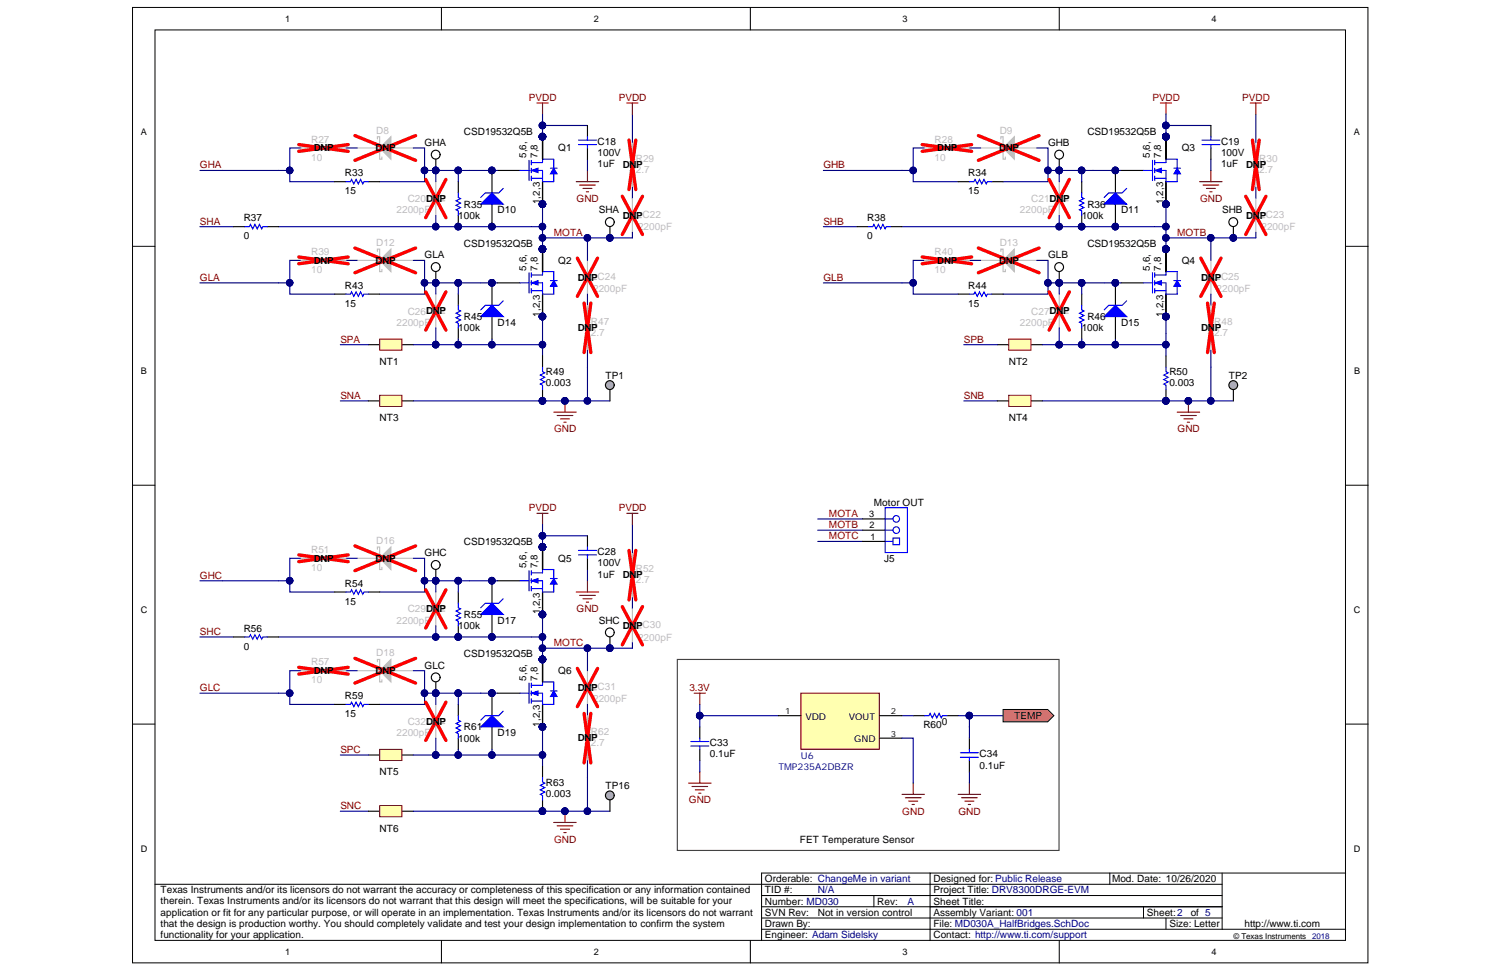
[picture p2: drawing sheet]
<svg xmlns="http://www.w3.org/2000/svg" width="432mm" height="279mm" viewBox="0 0 432 279" stroke-linecap="round" stroke-linejoin="round" font-family="sans-serif">
<defs><g id="words">
<g font-size="2.9" fill="#800000">
<text x="152.1" y="29">PVDD</text>
<text x="177.9" y="29">PVDD</text>
<text x="331.3" y="29">PVDD</text>
<text x="357.1" y="29">PVDD</text>
<text x="57.5" y="48.4">GHA</text>
<text x="236.7" y="48.4">GHB</text>
<text x="165.8" y="58">GND</text>
<text x="345" y="58">GND</text>
<text x="57.5" y="64.5">SHA</text>
<text x="236.7" y="64.5">SHB</text>
<text x="159.2" y="67.8">MOTA</text>
<text x="338.4" y="67.8">MOTB</text>
<text x="57.5" y="80.7">GLA</text>
<text x="236.7" y="80.7">GLB</text>
<text x="97.8" y="98.5">SPA</text>
<text x="277.1" y="98.5">SPB</text>
<text x="97.8" y="114.6">SNA</text>
<text x="277.1" y="114.6">SNB</text>
<text x="159.3" y="124.3">GND</text>
<text x="338.5" y="124.3">GND</text>
<text x="152.1" y="146.9">PVDD</text>
<text x="177.9" y="146.9">PVDD</text>
<text x="238.3" y="148.5">MOTA</text>
<text x="238.3" y="151.8">MOTB</text>
<text x="238.3" y="155">MOTC</text>
<text x="57.5" y="166.3">GHC</text>
<text x="165.8" y="176">GND</text>
<text x="57.5" y="182.5">SHC</text>
<text x="159.2" y="185.7">MOTC</text>
<text x="57.5" y="198.6">GLC</text>
<text x="198.2" y="198.6">3.3V</text>
<text x="97.8" y="216.4">SPC</text>
<text x="97.8" y="232.5">SNC</text>
<text x="198" y="230.9">GND</text>
<text x="259.4" y="234.1">GND</text>
<text x="275.6" y="234.1">GND</text>
<text x="159.3" y="242.2">GND</text>
</g>
<g font-size="2.9" fill="#c0bebc">
<text x="89.4" y="41">R27</text>
<text x="108.2" y="38.4">D8</text>
<text x="268.7" y="41">R28</text>
<text x="287.4" y="38.4">D9</text>
<text x="89.4" y="46.1">10</text>
<text x="182.8" y="46.5">R29</text>
<text x="268.7" y="46.1">10</text>
<text x="362" y="46.5">R30</text>
<text x="182.8" y="49.7">2.7</text>
<text x="362" y="49.7">2.7</text>
<text x="117.2" y="58.1">C20DNP</text>
<text x="296.4" y="58.1">C21DNP</text>
<text x="114" y="61.3">2200pF</text>
<text x="293.2" y="61.3">2200pF</text>
<text x="108.2" y="70.7">D12</text>
<text x="183.4" y="66.2">2200pF</text>
<text x="287.4" y="70.7">D13</text>
<text x="362.6" y="66.2">2200pF</text>
<text x="89.4" y="73.3">R39</text>
<text x="268.7" y="73.3">R40</text>
<text x="89.4" y="78.4">10</text>
<text x="170.5" y="83.9">2200pF</text>
<text x="268.7" y="78.4">10</text>
<text x="349.7" y="83.9">2200pF</text>
<text x="114" y="93.6">2200pF</text>
<text x="117.2" y="90.4">C26DNP</text>
<text x="169.9" y="93.3">R47</text>
<text x="293.2" y="93.6">2200pF</text>
<text x="296.4" y="90.4">C27DNP</text>
<text x="349.1" y="93.3">R48</text>
<text x="169.9" y="96.5">2.7</text>
<text x="349.1" y="96.5">2.7</text>
<text x="89.4" y="158.9">R51</text>
<text x="108.2" y="156.3">D16</text>
<text x="89.4" y="164">10</text>
<text x="182.8" y="167.6">2.7</text>
<text x="182.8" y="164.4">R52</text>
<text x="114" y="179.2">2200pF</text>
<text x="117.2" y="176">C29DNP</text>
<text x="183.4" y="184.1">2200pF</text>
<text x="89.4" y="191.2">R57</text>
<text x="108.2" y="188.6">D18</text>
<text x="89.4" y="196.4">10</text>
<text x="170.5" y="201.8">2200pF</text>
<text x="117.2" y="208.3">C32DNP</text>
<text x="114" y="211.5">2200pF</text>
<text x="169.9" y="214.4">2.7</text>
<text x="169.9" y="211.2">R62</text>
</g>
<g font-size="2.9">
<text x="122.1" y="41.9">GHA</text>
<text x="133.4" y="38.7">CSD19532Q5B</text>
<text x="171.8" y="41.6">C18</text>
<text x="301.3" y="41.9">GHB</text>
<text x="312.6" y="38.7">CSD19532Q5B</text>
<text x="351" y="41.6">C19</text>
<text x="160.5" y="43.5">Q1</text>
<text x="171.8" y="44.8">100V</text>
<text x="339.7" y="43.5">Q3</text>
<text x="351" y="44.8">100V</text>
<text x="99.1" y="50.7">R33</text>
<text x="171.8" y="48.1">1uF</text>
<text x="278.4" y="50.7">R34</text>
<text x="351" y="48.1">1uF</text>
<text x="99.1" y="55.8">15</text>
<text x="133.4" y="59.7">R35</text>
<text x="278.4" y="55.8">15</text>
<text x="312.6" y="59.7">R36</text>
<text x="70.1" y="63.6">R37</text>
<text x="131.7" y="62.9">100k</text>
<text x="143.1" y="61.3">D10</text>
<text x="172.1" y="61.3">SHA</text>
<text x="249.3" y="63.6">R38</text>
<text x="311" y="62.9">100k</text>
<text x="322.3" y="61.3">D11</text>
<text x="351.3" y="61.3">SHB</text>
<text x="70.1" y="68.7">0</text>
<text x="133.4" y="71">CSD19532Q5B</text>
<text x="249.3" y="68.7">0</text>
<text x="312.6" y="71">CSD19532Q5B</text>
<text x="122.1" y="74.2">GLA</text>
<text x="160.5" y="75.8">Q2</text>
<text x="301.3" y="74.2">GLB</text>
<text x="339.7" y="75.8">Q4</text>
<text x="99.1" y="83">R43</text>
<text x="278.4" y="83">R44</text>
<text x="99.1" y="88.1">15</text>
<text x="278.4" y="88.1">15</text>
<text x="131.7" y="95.2">100k</text>
<text x="133.4" y="92">R45</text>
<text x="143.1" y="93.6">D14</text>
<text x="311" y="95.2">100k</text>
<text x="312.6" y="92">R46</text>
<text x="322.3" y="93.6">D15</text>
<text x="109.1" y="104.9">NT1</text>
<text x="156.9" y="107.8">R49</text>
<text x="290" y="104.9">NT2</text>
<text x="336.2" y="107.8">R50</text>
<text x="156.9" y="111.1">0.003</text>
<text x="174.1" y="108.8">TP1</text>
<text x="336.2" y="111.1">0.003</text>
<text x="353.3" y="108.8">TP2</text>
<text x="109.1" y="121.1">NT3</text>
<text x="290" y="121.1">NT4</text>
<text x="251.2" y="145.3">Motor OUT</text>
<text x="122.1" y="159.8">GHC</text>
<text x="133.4" y="156.6">CSD19532Q5B</text>
<text x="160.5" y="161.4">Q5</text>
<text x="171.8" y="159.5">C28</text>
<text x="254.1" y="161.5">J5</text>
<text x="171.8" y="162.8">100V</text>
<text x="171.8" y="166">1uF</text>
<text x="99.1" y="173.7">15</text>
<text x="99.1" y="168.6">R54</text>
<text x="133.4" y="177.6">R55</text>
<text x="143.1" y="179.2">D17</text>
<text x="172.1" y="179.2">SHC</text>
<text x="70.1" y="181.5">R56</text>
<text x="131.7" y="180.8">100k</text>
<text x="70.1" y="186.7">0</text>
<text x="133.4" y="188.9">CSD19532Q5B</text>
<text x="122.1" y="192.2">GLC</text>
<text x="160.5" y="193.7">Q6</text>
<text x="99.1" y="200.9">R59</text>
<text x="99.1" y="206">15</text>
<text x="133.4" y="209.9">R61</text>
<text x="265.4" y="209.3">R60</text>
<text x="270.7" y="208.3">0</text>
<text x="291.6" y="206.7">TEMP</text>
<text x="131.7" y="213.2">100k</text>
<text x="143.1" y="211.5">D19</text>
<text x="204.1" y="214.4">C33</text>
<text x="204.1" y="217.7">0.1uF</text>
<text x="281.6" y="220.9">0.1uF</text>
<text x="281.6" y="217.7">C34</text>
<text x="109.1" y="222.8">NT5</text>
<text x="156.9" y="225.7">R63</text>
<text x="174.1" y="226.7">TP16</text>
<text x="156.9" y="229">0.003</text>
<text x="109.1" y="239">NT6</text>
<text x="230" y="242.2">FET Temperature Sensor</text>
<text x="46.2" y="256.7">Texas Instruments and/or its licensors do not warrant the accuracy or completeness of this specification or any information contained</text>
<text x="219.9" y="256.8">TID #:</text>
<text x="219.9" y="253.5">Orderable: ChangeMe in variant</text>
<text x="268.4" y="256.8">Project Title: DRV8300DRGE-EVM</text>
<text x="268.4" y="253.5">Designed for: Public Release</text>
<text x="319.7" y="253.5">Mod. Date: 10/26/2020</text>
<text x="46.2" y="259.9">therein. Texas Instruments and/or its licensors do not warrant that this design will meet the specifications, will be suitable for your</text>
<text x="46.2" y="263.1">application or fit for any particular purpose, or will operate in an implementation. Texas Instruments and/or its licensors do not warrant</text>
<text x="219.9" y="263.2">SVN Rev:</text>
<text x="219.9" y="260">Number: MD030</text>
<text x="235.1" y="263.2">Not in version control</text>
<text x="252.2" y="260">Rev:</text>
<text x="268.4" y="260">Sheet Title:</text>
<text x="268.4" y="263.2">Assembly Variant: 001</text>
<text x="329.7" y="263.2">Sheet:2</text>
<text x="342.3" y="263.2">of 5</text>
<text x="46.2" y="266.3">that the design is production worthy. You should completely validate and test your design implementation to confirm the system</text>
<text x="46.2" y="269.5">functionality for your application.</text>
<text x="219.9" y="266.5">Drawn By:</text>
<text x="219.9" y="269.7">Engineer: Adam Sidelsky</text>
<text x="268.4" y="266.5">File: MD030A_HalfBridges.SchDoc</text>
<text x="268.4" y="269.7">Contact: http://www.ti.com/support</text>
<text x="336.2" y="266.5">Size: Letter</text>
<text x="357.8" y="266.5">http://www.ti.com</text>
</g>
<g font-size="2.9" fill="#000080">
<text x="235.1" y="256.8">N/A</text>
<text x="260.9" y="260">A</text>
</g>
<g font-size="2.8">
<text x="90.2" y="43.5">DNP</text>
<text x="108" y="43.5">DNP</text>
<text x="151.3" y="45.4" transform="rotate(-90 151.3 45.4)">5,6,</text>
<text x="154.5" y="45.4" transform="rotate(-90 154.5 45.4)">7,8</text>
<text x="269.4" y="43.5">DNP</text>
<text x="287.2" y="43.5">DNP</text>
<text x="330.5" y="45.4" transform="rotate(-90 330.5 45.4)">5,6,</text>
<text x="333.7" y="45.4" transform="rotate(-90 333.7 45.4)">7,8</text>
<text x="179" y="48.3">DNP</text>
<text x="358.3" y="48.3">DNP</text>
<text x="155.2" y="58.7" transform="rotate(-90 155.2 58.7)">1,2,3</text>
<text x="334.4" y="58.7" transform="rotate(-90 334.4 58.7)">1,2,3</text>
<text x="179" y="62.9">DNPC22</text>
<text x="358.3" y="62.9">DNPC23</text>
<text x="90.2" y="75.8">DNP</text>
<text x="108" y="75.8">DNP</text>
<text x="151.3" y="77.7" transform="rotate(-90 151.3 77.7)">5,6,</text>
<text x="154.5" y="77.7" transform="rotate(-90 154.5 77.7)">7,8</text>
<text x="269.4" y="75.8">DNP</text>
<text x="287.2" y="75.8">DNP</text>
<text x="330.5" y="77.7" transform="rotate(-90 330.5 77.7)">5,6,</text>
<text x="333.7" y="77.7" transform="rotate(-90 333.7 77.7)">7,8</text>
<text x="166.1" y="80.6">DNPC24</text>
<text x="345.3" y="80.6">DNPC25</text>
<text x="155.2" y="91" transform="rotate(-90 155.2 91)">1,2,3</text>
<text x="166.1" y="95.2">DNP</text>
<text x="334.4" y="91" transform="rotate(-90 334.4 91)">1,2,3</text>
<text x="345.3" y="95.2">DNP</text>
<text x="90.2" y="161.4">DNP</text>
<text x="108" y="161.4">DNP</text>
<text x="151.3" y="163.3" transform="rotate(-90 151.3 163.3)">5,6,</text>
<text x="154.5" y="163.3" transform="rotate(-90 154.5 163.3)">7,8</text>
<text x="179" y="166.2">DNP</text>
<text x="155.2" y="176.6" transform="rotate(-90 155.2 176.6)">1,2,3</text>
<text x="179" y="180.8">DNPC30</text>
<text x="90.2" y="193.7">DNP</text>
<text x="108" y="193.7">DNP</text>
<text x="151.3" y="195.7" transform="rotate(-90 151.3 195.7)">5,6,</text>
<text x="154.5" y="195.7" transform="rotate(-90 154.5 195.7)">7,8</text>
<text x="166.1" y="198.6">DNPC31</text>
<text x="155.2" y="208.9" transform="rotate(-90 155.2 208.9)">1,2,3</text>
<text x="166.1" y="213.1">DNP</text>
</g>
<g font-size="2.7">
<text x="231.5" y="206.8">VDD</text>
<text x="244.1" y="206.8">VOUT</text>
<text x="245.6" y="213.2">GND</text>
</g>
<g font-size="2.7" fill="#000080">
<text x="223.8" y="221.3">TMP235A2DBZR</text>
<text x="230.2" y="218.1">U6</text>
</g>
<g font-size="2.6">
<text x="82" y="6.3">1</text>
<text x="170.7" y="6.3">2</text>
<text x="259.5" y="6.3">3</text>
<text x="348.3" y="6.3">4</text>
<text x="40.5" y="38.8">A</text>
<text x="389.2" y="38.8">A</text>
<text x="40.5" y="107.5">B</text>
<text x="389.3" y="107.5">B</text>
<text x="249.9" y="148.6">3</text>
<text x="250" y="151.8">2</text>
<text x="250.3" y="155.1">1</text>
<text x="40.5" y="176.1">C</text>
<text x="389.2" y="176.1">C</text>
<text x="40.5" y="244.8">D</text>
<text x="389.2" y="244.8">D</text>
<text x="82" y="274.4">1</text>
<text x="170.7" y="274.4">2</text>
<text x="259.5" y="274.4">3</text>
<text x="348.3" y="274.4">4</text>
</g>
<g font-size="2.4">
<text x="225.8" y="205.2">1</text>
<text x="256.1" y="205.2">2</text>
<text x="256.1" y="211.7">3</text>
</g>
<text font-size="2.3" x="354.6" y="269.8">© Texas Instruments</text>
<text font-size="2.3" fill="#000080" x="377.2" y="269.8">2018</text>
</g></defs>
<g fill="#fff" stroke="#000" stroke-width=".29">
<path d="M38.1 2.1h355.2v274.6h-355.2z"/>
<path d="M44.6 8.6h342.2v261.6h-342.2z"/>
</g>
<g fill="none" stroke="#000" stroke-width=".29">
<path d="M126.9 2.1v6.5M215.7 2.1v6.5M304.5 2.1v6.5M38.1 70.8h6.5M386.9 70.8h6.4M38.1 139.4h6.5M386.9 139.4h6.4M38.1 208.1h6.5M386.9 208.1h6.4M44.6 254.1h306.7M218.9 257.4h132.4M251.2 257.4v3.2"/>
<path d="M267.4 250.9h-48.5v19.4M319.1 250.9v3.2M351.3 250.9v16.2M386.9 250.9h-119.5v19.4M126.9 270.3v6.4M215.7 270.3v6.4M218.9 260.6h132.4M218.9 267.1h168M218.9 263.8h132.4M304.5 270.3v6.4M328.7 260.6v3.2M335.2 263.8v3.3"/>
</g>
<path d="M154.4 29.6h3.2M156 29.6v3.2" fill="none" stroke="#800000" stroke-width=".32"/>
<path d="M168.9 36.1h-12.9v3.2M156 58.7v12.9M152.7 65.1h3.3M156 68.4h25.8M97.8 115.2h8.1" fill="none" stroke="#000080" stroke-width=".32"/>
<g fill="#000080" stroke="#000080" stroke-width=".29">
<circle cx="155.9" cy="36.1" r=".94"/>
<circle cx="155.9" cy="39.3" r=".94"/>
<circle cx="155.9" cy="58.7" r=".94"/>
<circle cx="155.9" cy="65.1" r=".94"/>
<circle cx="155.9" cy="68.4" r=".94"/>
<circle cx="155.9" cy="71.6" r=".94"/>
<circle cx="168.8" cy="68.4" r=".94"/>
<circle cx="175.3" cy="68.4" r=".94"/>
</g>
<path d="M156 39.3v6.5M143.1 49h6.4M156 52.2v6.5" fill="none" stroke="#000" stroke-width=".32"/>
<path d="M149.5 49h2.6M152.1 46.1v5.8M152.7 46.7h3.3M152.7 49h3.3v3.2M152.7 51.2h3.3M152.7 46.1v1.3M152.7 48.3v1.3M152.7 50.6v1.3" fill="none" stroke="#00f" stroke-width=".32"/>
<path d="M152.7 49l2-.7v1.3z" fill="#00f"/>
<path d="M152.7 49l2-.7v1.3z" fill="none" stroke="#00f" stroke-width=".29"/>
<path d="M156 45.8v.9" fill="none" stroke="#00f" stroke-width=".32"/>
<path d="M156 39.3v6.5M156 52.2v6.5" fill="none" stroke="#000" stroke-width=".32"/>
<g fill="#000080" stroke="#000080" stroke-width=".29">
<circle cx="155.9" cy="58.7" r=".94"/>
<circle cx="155.9" cy="39.3" r=".94"/>
</g>
<path d="M159.2 48.3l1 1.7h-2z" fill="#00f"/>
<path d="M159.2 48.3l1 1.7h-2z" fill="none" stroke="#00f" stroke-width=".29"/>
<path d="M156 45.8h3.2v2.5M158.2 48.3h2M159.2 50v2.2h-3.2M152.1 78.4v5.8M152.7 79h3.3M152.7 78.4v1.3M149.5 81.3h2.6M152.7 81.3h3.3v3.2M152.7 83.6h3.3M152.7 80.6v1.3M152.7 82.9v1.3" fill="none" stroke="#00f" stroke-width=".32"/>
<path d="M156 39.3v6.5M156 71.6v6.5M143.1 81.3h6.4M156 84.5v6.5" fill="none" stroke="#000" stroke-width=".32"/>
<g fill="#000080" stroke="#000080" stroke-width=".29">
<circle cx="155.9" cy="39.3" r=".94"/>
<circle cx="155.9" cy="58.7" r=".94"/>
<circle cx="155.9" cy="71.6" r=".94"/>
<circle cx="155.9" cy="91" r=".94"/>
</g>
<path d="M152.7 81.3l2-.7v1.3z" fill="#00f"/>
<path d="M152.7 81.3l2-.7v1.3z" fill="none" stroke="#00f" stroke-width=".29"/>
<path d="M156 78.1v.9" fill="none" stroke="#00f" stroke-width=".32"/>
<path d="M156 71.6v6.5M156 84.5v6.5" fill="none" stroke="#000" stroke-width=".32"/>
<g fill="#000080" stroke="#000080" stroke-width=".29">
<circle cx="155.9" cy="91" r=".94"/>
<circle cx="155.9" cy="71.6" r=".94"/>
</g>
<path d="M159.2 80.6l1 1.7h-2z" fill="#00f"/>
<path d="M159.2 80.6l1 1.7h-2z" fill="none" stroke="#00f" stroke-width=".29"/>
<path d="M156 78.1h3.2v2.5M158.2 80.6h2M159.2 82.3v2.2h-3.2" fill="none" stroke="#00f" stroke-width=".32"/>
<path d="M156 71.6v6.5M105.9 115.2h3.2M115.6 115.2h3.2" fill="none" stroke="#000" stroke-width=".32"/>
<g fill="#000080" stroke="#000080" stroke-width=".29">
<circle cx="155.9" cy="71.6" r=".94"/>
<circle cx="155.9" cy="91" r=".94"/>
<circle cx="155.9" cy="36.1" r=".94"/>
<circle cx="162.4" cy="115.2" r=".94"/>
<circle cx="155.9" cy="115.2" r=".94"/>
</g>
<path d="M156 32.8v3.3M168.9 45.8v3.2M156 115.2h6.4" fill="none" stroke="#000080" stroke-width=".32"/>
<path d="M165.7 52.2h6.4M166.6 53.2h4.5M167.6 54.2h2.6M168.6 55.1h.6M168.9 49v3.2" fill="none" stroke="#800000" stroke-width=".32"/>
<path d="M109.1 113.6h6.4v3.2h-6.4z" fill="#ffffb0" stroke="#800000" stroke-width=".29"/>
<path d="M118.8 115.2h37.2M162.4 115.2h12.9" fill="none" stroke="#000080" stroke-width=".32"/>
<g fill="#000080" stroke="#000080" stroke-width=".29">
<circle cx="155.9" cy="115.2" r=".94"/>
<circle cx="162.4" cy="115.2" r=".94"/>
<circle cx="168.8" cy="115.2" r=".94"/>
</g>
<circle cx="175.3" cy="110.7" r="1.27" fill="#b2acb0" stroke="#000" stroke-width=".32"/>
<path d="M141.4 49v6.4M141.4 58.7v6.4M175.3 112v3.2" fill="none" stroke="#000" stroke-width=".32"/>
<path d="M181.8 40.9v4.5l.6 .4-1.2 .6 1.2 .6-1.2 .7 1.2 .6-1.2 .7 .6 .3v4.5M181.8 57.1v4.2M166.3 79h5.2M168.9 74.8v4.2M179.2 61.3h5.2M179.2 62.6h5.2M181.8 62.6v4.2M166.3 80.3h5.2M168.9 87.8v4.5l.6 .3-1.3 .6 1.3 .7-1.3 .6 1.3 .7-1.3 .6 .7 .4v4.5M168.9 80.3v4.2" fill="none" stroke="#c0bebc" stroke-width=".32"/>
<path d="M178.9 56.4l5.8 11M180.8 40.3l2 14.2M182.8 40.3l-2 14.2M184.7 56.4l-5.8 11M166 74.2l5.8 11M171.8 74.2l-5.8 11M167.9 87.1l2 14.2M169.9 87.1l-2 14.2" fill="none" stroke="#f00" stroke-width=".97"/>
<path d="M181.8 32.8v8.1M131.7 49h11.4M181.8 53.8v3.3M168.9 68.4v6.4M181.8 66.8v1.6M168.9 84.5v3.3M168.9 105.5v9.7" fill="none" stroke="#000080" stroke-width=".32"/>
<path d="M180.2 29.6h3.2M181.8 29.6v3.2M159.2 118.4h6.5M160.2 119.4h4.5M162.4 115.2v3.2M161.1 120.4h2.6M162.1 121.4h.7" fill="none" stroke="#800000" stroke-width=".32"/>
<g fill="#000080" stroke="#000080" stroke-width=".29">
<circle cx="168.8" cy="68.4" r=".94"/>
<circle cx="168.8" cy="115.2" r=".94"/>
<circle cx="131.7" cy="49" r=".94"/>
<circle cx="141.4" cy="49" r=".94"/>
<circle cx="162.4" cy="115.2" r=".94"/>
<circle cx="141.4" cy="65.1" r=".94"/>
</g>
<path d="M141.4 55.4l3.3 3.3h-6.5z" fill="#00f"/>
<path d="M141.4 55.4l3.3 3.3h-6.5zM144.7 54.2l-1.3 1.2h-3.9l-1.3 1.3" fill="none" stroke="#00f" stroke-width=".32"/>
<g fill="#000080" stroke="#000080" stroke-width=".29">
<circle cx="141.4" cy="65.1" r=".94"/>
<circle cx="141.4" cy="49" r=".94"/>
<circle cx="155.9" cy="91" r=".94"/>
<circle cx="155.9" cy="99" r=".94"/>
<circle cx="141.4" cy="81.3" r=".94"/>
</g>
<path d="M156 91v11.3" fill="none" stroke="#000080" stroke-width=".32"/>
<path d="M141.4 81.3v6.5M141.4 91v6.4" fill="none" stroke="#000" stroke-width=".32"/>
<path d="M141.4 87.8l3.3 3.2h-6.5z" fill="#00f"/>
<path d="M141.4 87.8l3.3 3.2h-6.5zM144.7 86.5l-1.3 1.3h-3.9l-1.3 1.2M198.6 213.1h5.2M198.6 214.4h5.2M201.2 212.1v1M201.2 214.4v1M265.8 205.7h1.3l.3-.7 .6 1.3 .7-1.3 .6 1.3 .7-1.3 .6 1.3 .3-.6h1.3M276.1 216.3h5.2M276.1 217.6h5.2M278.7 215.4v.9M278.7 217.6v1" fill="none" stroke="#00f" stroke-width=".32"/>
<g fill="#000080" stroke="#000080" stroke-width=".29">
<circle cx="141.4" cy="81.3" r=".94"/>
<circle cx="201.1" cy="205.7" r=".94"/>
<circle cx="278.6" cy="205.7" r=".94"/>
</g>
<path d="M201.2 208.9v3.2M201.2 215.4v3.2M262.5 205.7h3.3M272.2 205.7h3.3M278.7 212.1v3.3M278.7 218.6v3.2" fill="none" stroke="#000" stroke-width=".32"/>
<path d="M201.2 205.7h22.6M201.2 202.4v6.5M201.2 218.6v3.2M259.3 205.7h3.2M275.5 205.7h12.9M278.7 205.7v6.4M278.7 221.8v3.3" fill="none" stroke="#000080" stroke-width=".32"/>
<g fill="none" stroke="#800000" stroke-width=".32">
<path d="M199.6 199.2h3.2M201.2 199.2v3.2M198 225.1h6.4M198.9 226h4.5M199.9 227h2.6M200.9 228h.6M201.2 221.8v3.3M259.3 228.3h6.5M260.3 229.3h4.5M261.2 230.2h2.6M262.2 231.2h.7M262.5 225.1v3.2"/>
<path d="M275.5 228.3h6.4M276.4 229.3h4.5M277.4 230.2h2.6M278.4 231.2h.6M278.7 225.1v3.2"/>
</g>
<path d="M288.4 203.9h12.8l1.8 1.8-1.8 1.7h-12.8z" fill-rule="evenodd" fill="#f1c232" stroke="#000" stroke-width=".29"/>
<path d="M194.7 189.5h109.8v54.9h-109.8z" fill="none" stroke="#434343" stroke-width=".32"/>
<path d="M168.9 100.7v4.8" fill="none" stroke="#000080" stroke-width=".32"/>
<circle cx="175.3" cy="63.8" r="1.27" fill="#fff" stroke="#000" stroke-width=".32"/>
<path d="M175.3 65.1v3.3" fill="none" stroke="#000" stroke-width=".32"/>
<circle cx="175.3" cy="68.4" r=".94" fill="#000080" stroke="#000080" stroke-width=".29"/>
<path d="M235.1 149.1h12.9M235.1 152.4h12.9M235.1 155.6h12.9" fill="none" stroke="#000080" stroke-width=".32"/>
<path d="M254.5 145.9h6.4v12.9h-6.4z" fill="#fff" stroke="#00f" stroke-width=".32"/>
<path d="M254.5 152.4h2.2" fill="none" stroke="#00f" stroke-width=".32"/>
<circle cx="257.7" cy="152.4" r=".94" fill="#fff" stroke="#00f" stroke-width=".32"/>
<path d="M254.5 155.6h2.2M254.5 149.1h2.2" fill="none" stroke="#00f" stroke-width=".32"/>
<path d="M248 155.6h6.5M248 152.4h6.5" fill="none" stroke="#000" stroke-width=".32"/>
<circle cx="257.7" cy="149.1" r=".94" fill="#fff" stroke="#00f" stroke-width=".32"/>
<path d="M248 149.1h6.5" fill="none" stroke="#000" stroke-width=".32"/>
<path d="M256.7 154.6h1.9v1.9h-1.9z" fill="#fff" stroke="#00f" stroke-width=".32"/>
<path d="M57.5 65.1h9.7" fill="none" stroke="#000080" stroke-width=".32"/>
<path d="M102.7 42.5h6.4M112.4 42.5h6.4" fill="none" stroke="#c0bebc" stroke-width=".32"/>
<path d="M112.4 39.3v6.5l-3.3-3.3z" fill="#c0bebc"/>
<path d="M108.5 39.9v-.6h.6v6.5h.7v-.7M112.4 39.3v6.5l-3.3-3.3z" fill="none" stroke="#c0bebc" stroke-width=".32"/>
<path d="M102 39l17.5 7.1M119.5 39l-17.5 7.1" fill="none" stroke="#f00" stroke-width=".97"/>
<path d="M57.5 49h25.8M86.5 42.5h-3.2v9.7h12.9M99.5 42.5h3.2M118.8 42.5h3.3v9.7h-13M122.1 49h9.6M80.1 65.1h72.6" fill="none" stroke="#000080" stroke-width=".32"/>
<g fill="#000080" stroke="#000080" stroke-width=".29">
<circle cx="83.3" cy="49" r=".94"/>
<circle cx="122" cy="49" r=".94"/>
<circle cx="125.3" cy="49" r=".94"/>
<circle cx="131.7" cy="49" r=".94"/>
<circle cx="125.3" cy="65.1" r=".94"/>
<circle cx="131.7" cy="65.1" r=".94"/>
<circle cx="141.4" cy="65.1" r=".94"/>
</g>
<circle cx="125.2" cy="44.5" r="1.27" fill="#fff" stroke="#000" stroke-width=".32"/>
<path d="M125.3 45.8v3.2M131.7 52.2v3.2M67.2 65.1h3.2M76.8 65.1h3.3M131.7 61.9v3.2" fill="none" stroke="#000" stroke-width=".32"/>
<g fill="#000080" stroke="#000080" stroke-width=".29">
<circle cx="125.3" cy="49" r=".94"/>
<circle cx="131.7" cy="65.1" r=".94"/>
<circle cx="131.7" cy="49" r=".94"/>
<circle cx="125.3" cy="65.1" r=".94"/>
<circle cx="141.4" cy="81.3" r=".94"/>
<circle cx="131.7" cy="81.3" r=".94"/>
</g>
<path d="M122.7 56.4h5.2M122.7 57.7h5.2M125.3 52.2v4.2M125.3 57.7v4.2M102.7 74.8h6.4M112.4 74.8h6.4" fill="none" stroke="#c0bebc" stroke-width=".32"/>
<path d="M122.4 51.6l5.8 11M128.2 51.6l-5.8 11" fill="none" stroke="#f00" stroke-width=".97"/>
<path d="M131.7 55.4v1.3l.7 .4-1.3 .6 1.3 .7-1.3 .6 1.3 .6-1.3 .7 .6 .3v1.3M70.4 65.1h1.3l.3-.6 .7 1.3 .6-1.3 .6 1.3 .7-1.3 .6 1.3 .4-.7h1.2" fill="none" stroke="#00f" stroke-width=".32"/>
<path d="M125.3 49v3.2M131.7 49v3.2M125.3 61.9v3.2M57.5 81.3h22.6M131.7 81.3h11.4" fill="none" stroke="#000080" stroke-width=".32"/>
<path d="M112.4 71.6v6.5l-3.3-3.3z" fill="#c0bebc"/>
<path d="M108.5 72.2v-.6h.6v6.5h.7v-.7M112.4 71.6v6.5l-3.3-3.3z" fill="none" stroke="#c0bebc" stroke-width=".32"/>
<path d="M102 71.3l17.5 7.1M119.5 71.3l-17.5 7.1" fill="none" stroke="#f00" stroke-width=".97"/>
<path d="M86.5 74.8h-3.2v9.7h12.9M99.5 74.8h3.2M118.8 74.8h3.3v9.7h-13M80.1 81.3h3.2M122.1 81.3h9.6" fill="none" stroke="#000080" stroke-width=".32"/>
<g fill="#000080" stroke="#000080" stroke-width=".29">
<circle cx="83.3" cy="81.3" r=".94"/>
<circle cx="122" cy="81.3" r=".94"/>
<circle cx="125.3" cy="81.3" r=".94"/>
<circle cx="131.7" cy="81.3" r=".94"/>
</g>
<circle cx="125.2" cy="76.8" r="1.27" fill="#fff" stroke="#000" stroke-width=".32"/>
<path d="M335.2 39.3v6.5M322.3 49h6.4M335.2 52.2v6.5M125.3 78.1v3.2M131.7 84.5v3.3M131.7 94.2v3.2" fill="none" stroke="#000" stroke-width=".32"/>
<g fill="#000080" stroke="#000080" stroke-width=".29">
<circle cx="125.3" cy="81.3" r=".94"/>
<circle cx="141.4" cy="99" r=".94"/>
<circle cx="131.7" cy="81.3" r=".94"/>
<circle cx="131.7" cy="99" r=".94"/>
<circle cx="125.3" cy="99" r=".94"/>
<circle cx="335.2" cy="36.1" r=".94"/>
<circle cx="335.2" cy="39.3" r=".94"/>
<circle cx="335.2" cy="58.7" r=".94"/>
<circle cx="335.2" cy="65.1" r=".94"/>
<circle cx="335.2" cy="68.4" r=".94"/>
<circle cx="335.2" cy="71.6" r=".94"/>
<circle cx="348.1" cy="68.4" r=".94"/>
<circle cx="354.5" cy="68.4" r=".94"/>
</g>
<path d="M122.7 88.7h5.2M122.7 90h5.2M125.3 84.5v4.2M125.3 90v4.2" fill="none" stroke="#c0bebc" stroke-width=".32"/>
<path d="M122.4 83.9l5.8 11M128.2 83.9l-5.8 11" fill="none" stroke="#f00" stroke-width=".97"/>
<path d="M328.7 49h2.6M331.3 46.1v5.8M332 46.7h3.2M332 49h3.2v3.2M332 51.2h3.2M332 46.1v1.3M332 48.3v1.3M332 50.6v1.3M131.7 87.8v1.2l.7 .4-1.3 .6 1.3 .7-1.3 .6 1.3 .7-1.3 .6 .6 .3v1.3" fill="none" stroke="#00f" stroke-width=".32"/>
<path d="M348.1 36.1h-12.9v3.2M335.2 58.7v12.9M332 65.1h3.2M335.2 68.4h25.8M125.3 81.3v3.2M125.3 94.2v4.9M131.7 81.3v3.2M131.7 97.4v1.7M141.4 97.4v1.7M277.1 115.2h9.7" fill="none" stroke="#000080" stroke-width=".32"/>
<path d="M333.6 29.6h3.2M335.2 29.6v3.2" fill="none" stroke="#800000" stroke-width=".32"/>
<path d="M332 49l1.9-.7v1.3z" fill="#00f"/>
<path d="M332 49l1.9-.7v1.3z" fill="none" stroke="#00f" stroke-width=".29"/>
<path d="M335.2 45.8v.9" fill="none" stroke="#00f" stroke-width=".32"/>
<path d="M335.2 39.3v6.5M335.2 52.2v6.5" fill="none" stroke="#000" stroke-width=".32"/>
<g fill="#000080" stroke="#000080" stroke-width=".29">
<circle cx="335.2" cy="58.7" r=".94"/>
<circle cx="335.2" cy="39.3" r=".94"/>
</g>
<path d="M338.4 48.3l1 1.7h-1.9z" fill="#00f"/>
<path d="M338.4 48.3l1 1.7h-1.9z" fill="none" stroke="#00f" stroke-width=".29"/>
<path d="M335.2 45.8h3.2v2.5M337.5 48.3h1.9M338.4 50v2.2h-3.2M331.3 78.4v5.8M332 79h3.2M332 78.4v1.3M328.7 81.3h2.6M332 81.3h3.2v3.2M332 83.6h3.2M332 80.6v1.3M332 82.9v1.3" fill="none" stroke="#00f" stroke-width=".32"/>
<path d="M335.2 39.3v6.5M335.2 71.6v6.5M322.3 81.3h6.4M335.2 84.5v6.5" fill="none" stroke="#000" stroke-width=".32"/>
<g fill="#000080" stroke="#000080" stroke-width=".29">
<circle cx="335.2" cy="39.3" r=".94"/>
<circle cx="335.2" cy="58.7" r=".94"/>
<circle cx="335.2" cy="71.6" r=".94"/>
<circle cx="335.2" cy="91" r=".94"/>
</g>
<path d="M332 81.3l1.9-.7v1.3z" fill="#00f"/>
<path d="M332 81.3l1.9-.7v1.3z" fill="none" stroke="#00f" stroke-width=".29"/>
<path d="M335.2 78.1v.9" fill="none" stroke="#00f" stroke-width=".32"/>
<path d="M335.2 71.6v6.5M335.2 84.5v6.5" fill="none" stroke="#000" stroke-width=".32"/>
<g fill="#000080" stroke="#000080" stroke-width=".29">
<circle cx="335.2" cy="91" r=".94"/>
<circle cx="335.2" cy="71.6" r=".94"/>
</g>
<path d="M338.4 80.6l1 1.7h-1.9z" fill="#00f"/>
<path d="M338.4 80.6l1 1.7h-1.9z" fill="none" stroke="#00f" stroke-width=".29"/>
<path d="M335.2 78.1h3.2v2.5M337.5 80.6h1.9M338.4 82.3v2.2h-3.2" fill="none" stroke="#00f" stroke-width=".32"/>
<path d="M335.2 71.6v6.5M286.8 115.2h3.2M296.4 115.2h3.3" fill="none" stroke="#000" stroke-width=".32"/>
<g fill="#000080" stroke="#000080" stroke-width=".29">
<circle cx="335.2" cy="71.6" r=".94"/>
<circle cx="335.2" cy="91" r=".94"/>
<circle cx="335.2" cy="36.1" r=".94"/>
<circle cx="341.6" cy="115.2" r=".94"/>
<circle cx="335.2" cy="115.2" r=".94"/>
</g>
<path d="M335.2 32.8v3.3M348.1 45.8v3.2M335.2 115.2h6.5" fill="none" stroke="#000080" stroke-width=".32"/>
<path d="M344.9 52.2h6.4M345.9 53.2h4.5M346.8 54.2h2.6M347.8 55.1h.6M348.1 49v3.2" fill="none" stroke="#800000" stroke-width=".32"/>
<path d="M290 113.6h6.4v3.2h-6.4z" fill="#ffffb0" stroke="#800000" stroke-width=".29"/>
<path d="M299.7 115.2h35.5M341.7 115.2h12.9" fill="none" stroke="#000080" stroke-width=".32"/>
<g fill="#000080" stroke="#000080" stroke-width=".29">
<circle cx="335.2" cy="115.2" r=".94"/>
<circle cx="341.6" cy="115.2" r=".94"/>
<circle cx="348.1" cy="115.2" r=".94"/>
</g>
<circle cx="354.5" cy="110.7" r="1.27" fill="#b2acb0" stroke="#000" stroke-width=".32"/>
<path d="M320.7 49v6.4M320.7 58.7v6.4M354.6 112v3.2" fill="none" stroke="#000" stroke-width=".32"/>
<path d="M361 40.9v4.5l.7 .4-1.3 .6 1.3 .6-1.3 .7 1.3 .6-1.3 .7 .6 .3v4.5M361 57.1v4.2M345.5 79h5.2M348.1 74.8v4.2M358.4 61.3h5.2M358.4 62.6h5.2M361 62.6v4.2M345.5 80.3h5.2M348.1 87.8v4.5l.7 .3-1.3 .6 1.3 .7-1.3 .6 1.3 .7-1.3 .6 .6 .4v4.5M348.1 80.3v4.2" fill="none" stroke="#c0bebc" stroke-width=".32"/>
<path d="M358.1 56.4l5.8 11M360.1 40.3l1.9 14.2M362 40.3l-1.9 14.2M363.9 56.4l-5.8 11M345.2 74.2l5.8 11M351 74.2l-5.8 11M347.1 87.1l2 14.2M349.1 87.1l-2 14.2" fill="none" stroke="#f00" stroke-width=".97"/>
<path d="M361 32.8v8.1M311 49h11.3M361 53.8v3.3M348.1 68.4v6.4M361 66.8v1.6M348.1 84.5v3.3M348.1 105.5v9.7" fill="none" stroke="#000080" stroke-width=".32"/>
<path d="M359.4 29.6h3.2M361 29.6v3.2M338.4 118.4h6.5M339.4 119.4h4.5M341.7 115.2v3.2M340.4 120.4h2.5M341.3 121.4h.7" fill="none" stroke="#800000" stroke-width=".32"/>
<g fill="#000080" stroke="#000080" stroke-width=".29">
<circle cx="348.1" cy="68.4" r=".94"/>
<circle cx="348.1" cy="115.2" r=".94"/>
<circle cx="310.9" cy="49" r=".94"/>
<circle cx="320.6" cy="49" r=".94"/>
<circle cx="341.6" cy="115.2" r=".94"/>
<circle cx="320.6" cy="65.1" r=".94"/>
</g>
<path d="M320.7 55.4l3.2 3.3h-6.5z" fill="#00f"/>
<path d="M320.7 55.4l3.2 3.3h-6.5zM323.9 54.2l-1.3 1.2h-3.9l-1.3 1.3" fill="none" stroke="#00f" stroke-width=".32"/>
<g fill="#000080" stroke="#000080" stroke-width=".29">
<circle cx="320.6" cy="65.1" r=".94"/>
<circle cx="320.6" cy="49" r=".94"/>
<circle cx="335.2" cy="91" r=".94"/>
<circle cx="335.2" cy="99" r=".94"/>
<circle cx="320.6" cy="81.3" r=".94"/>
</g>
<path d="M335.2 91v11.3" fill="none" stroke="#000080" stroke-width=".32"/>
<path d="M320.7 81.3v6.5M320.7 91v6.4" fill="none" stroke="#000" stroke-width=".32"/>
<path d="M320.7 87.8l3.2 3.2h-6.5z" fill="#00f"/>
<path d="M320.7 87.8l3.2 3.2h-6.5zM323.9 86.5l-1.3 1.3h-3.9l-1.3 1.2" fill="none" stroke="#00f" stroke-width=".32"/>
<circle cx="320.6" cy="81.3" r=".94" fill="#000080" stroke="#000080" stroke-width=".29"/>
<path d="M348.1 100.7v4.8" fill="none" stroke="#000080" stroke-width=".32"/>
<circle cx="354.5" cy="63.8" r="1.27" fill="#fff" stroke="#000" stroke-width=".32"/>
<path d="M354.6 65.1v3.3" fill="none" stroke="#000" stroke-width=".32"/>
<circle cx="354.5" cy="68.4" r=".94" fill="#000080" stroke="#000080" stroke-width=".29"/>
<path d="M236.7 65.1h9.7" fill="none" stroke="#000080" stroke-width=".32"/>
<path d="M281.9 42.5h6.5M291.6 42.5h6.5" fill="none" stroke="#c0bebc" stroke-width=".32"/>
<path d="M291.6 39.3v6.5l-3.2-3.3z" fill="#c0bebc"/>
<path d="M287.7 39.9v-.6h.7v6.5h.6v-.7M291.6 39.3v6.5l-3.2-3.3z" fill="none" stroke="#c0bebc" stroke-width=".32"/>
<path d="M281.3 39l17.4 7.1M298.7 39l-17.4 7.1" fill="none" stroke="#f00" stroke-width=".97"/>
<path d="M236.7 49h25.8M265.8 42.5h-3.3v9.7h13M278.7 42.5h3.2M298.1 42.5h3.2v9.7h-12.9M301.3 49h9.7M259.3 65.1h72.7" fill="none" stroke="#000080" stroke-width=".32"/>
<g fill="#000080" stroke="#000080" stroke-width=".29">
<circle cx="262.5" cy="49" r=".94"/>
<circle cx="301.3" cy="49" r=".94"/>
<circle cx="304.5" cy="49" r=".94"/>
<circle cx="310.9" cy="49" r=".94"/>
<circle cx="304.5" cy="65.1" r=".94"/>
<circle cx="310.9" cy="65.1" r=".94"/>
<circle cx="320.6" cy="65.1" r=".94"/>
</g>
<circle cx="304.5" cy="44.5" r="1.27" fill="#fff" stroke="#000" stroke-width=".32"/>
<path d="M304.5 45.8v3.2M311 52.2v3.2M246.4 65.1h3.2M256.1 65.1h3.2M311 61.9v3.2" fill="none" stroke="#000" stroke-width=".32"/>
<g fill="#000080" stroke="#000080" stroke-width=".29">
<circle cx="304.5" cy="49" r=".94"/>
<circle cx="310.9" cy="65.1" r=".94"/>
<circle cx="310.9" cy="49" r=".94"/>
<circle cx="304.5" cy="65.1" r=".94"/>
<circle cx="320.6" cy="81.3" r=".94"/>
<circle cx="310.9" cy="81.3" r=".94"/>
</g>
<path d="M301.9 56.4h5.2M301.9 57.7h5.2M304.5 52.2v4.2M304.5 57.7v4.2M281.9 74.8h6.5M291.6 74.8h6.5" fill="none" stroke="#c0bebc" stroke-width=".32"/>
<path d="M301.6 51.6l5.8 11M307.4 51.6l-5.8 11" fill="none" stroke="#f00" stroke-width=".97"/>
<path d="M311 55.4v1.3l.6 .4-1.3 .6 1.3 .7-1.3 .6 1.3 .6-1.3 .7 .7 .3v1.3M249.6 65.1h1.3l.3-.6 .7 1.3 .6-1.3 .7 1.3 .6-1.3 .7 1.3 .3-.7h1.3" fill="none" stroke="#00f" stroke-width=".32"/>
<path d="M304.5 49v3.2M311 49v3.2M304.5 61.9v3.2M236.7 81.3h22.6M311 81.3h11.3" fill="none" stroke="#000080" stroke-width=".32"/>
<path d="M291.6 71.6v6.5l-3.2-3.3z" fill="#c0bebc"/>
<path d="M287.7 72.2v-.6h.7v6.5h.6v-.7M291.6 71.6v6.5l-3.2-3.3z" fill="none" stroke="#c0bebc" stroke-width=".32"/>
<path d="M281.3 71.3l17.4 7.1M298.7 71.3l-17.4 7.1" fill="none" stroke="#f00" stroke-width=".97"/>
<path d="M265.8 74.8h-3.3v9.7h13M278.7 74.8h3.2M298.1 74.8h3.2v9.7h-12.9M259.3 81.3h3.2M301.3 81.3h9.7" fill="none" stroke="#000080" stroke-width=".32"/>
<g fill="#000080" stroke="#000080" stroke-width=".29">
<circle cx="262.5" cy="81.3" r=".94"/>
<circle cx="301.3" cy="81.3" r=".94"/>
<circle cx="304.5" cy="81.3" r=".94"/>
<circle cx="310.9" cy="81.3" r=".94"/>
</g>
<circle cx="304.5" cy="76.8" r="1.27" fill="#fff" stroke="#000" stroke-width=".32"/>
<path d="M304.5 78.1v3.2M311 84.5v3.3M311 94.2v3.2M156 157.2v6.5M143.1 166.9h6.4M156 170.1v6.5" fill="none" stroke="#000" stroke-width=".32"/>
<g fill="#000080" stroke="#000080" stroke-width=".29">
<circle cx="304.5" cy="81.3" r=".94"/>
<circle cx="320.6" cy="99" r=".94"/>
<circle cx="310.9" cy="81.3" r=".94"/>
<circle cx="310.9" cy="99" r=".94"/>
<circle cx="304.5" cy="99" r=".94"/>
<circle cx="155.9" cy="154" r=".94"/>
<circle cx="155.9" cy="157.2" r=".94"/>
<circle cx="155.9" cy="176.6" r=".94"/>
<circle cx="155.9" cy="183" r=".94"/>
<circle cx="155.9" cy="186.3" r=".94"/>
<circle cx="155.9" cy="189.5" r=".94"/>
<circle cx="168.8" cy="186.3" r=".94"/>
<circle cx="175.3" cy="186.3" r=".94"/>
</g>
<path d="M301.9 88.7h5.2M301.9 90h5.2M304.5 84.5v4.2M304.5 90v4.2" fill="none" stroke="#c0bebc" stroke-width=".32"/>
<path d="M301.6 83.9l5.8 11M307.4 83.9l-5.8 11" fill="none" stroke="#f00" stroke-width=".97"/>
<path d="M311 87.8v1.2l.6 .4-1.3 .6 1.3 .7-1.3 .6 1.3 .7-1.3 .6 .7 .3v1.3M149.5 166.9h2.6M152.1 164v5.8M152.7 164.6h3.3M152.7 166.9h3.3v3.2M152.7 169.2h3.3M152.7 164v1.3M152.7 166.3v1.2M152.7 168.5v1.3" fill="none" stroke="#00f" stroke-width=".32"/>
<path d="M304.5 81.3v3.2M304.5 94.2v4.9M311 81.3v3.2M311 97.4v1.7M320.7 97.4v1.7M168.9 154h-12.9v3.2M156 176.6v12.9M152.7 183.1h3.3M156 186.3h25.8M97.8 233.1h8.1" fill="none" stroke="#000080" stroke-width=".32"/>
<path d="M154.4 147.5h3.2M156 147.5v3.2" fill="none" stroke="#800000" stroke-width=".32"/>
<path d="M152.7 166.9l2-.6v1.2z" fill="#00f"/>
<path d="M152.7 166.9l2-.6v1.2z" fill="none" stroke="#00f" stroke-width=".29"/>
<path d="M156 163.7v.9" fill="none" stroke="#00f" stroke-width=".32"/>
<path d="M156 157.2v6.5M156 170.1v6.5" fill="none" stroke="#000" stroke-width=".32"/>
<g fill="#000080" stroke="#000080" stroke-width=".29">
<circle cx="155.9" cy="176.6" r=".94"/>
<circle cx="155.9" cy="157.2" r=".94"/>
</g>
<path d="M159.2 166.3l1 1.6h-2z" fill="#00f"/>
<path d="M159.2 166.3l1 1.6h-2z" fill="none" stroke="#00f" stroke-width=".29"/>
<path d="M156 163.7h3.2v2.6M158.2 166.3h2M159.2 167.9v2.2h-3.2M149.5 199.2h2.6M152.1 196.3v5.8M152.7 196.9h3.3M152.7 199.2h3.3v3.2M152.7 196.3v1.3M152.7 198.6v1.3M152.7 201.5h3.3M152.7 200.8v1.3" fill="none" stroke="#00f" stroke-width=".32"/>
<path d="M156 157.2v6.5M143.1 199.2h6.4M156 189.5v6.5M156 202.4v6.5" fill="none" stroke="#000" stroke-width=".32"/>
<g fill="#000080" stroke="#000080" stroke-width=".29">
<circle cx="155.9" cy="157.2" r=".94"/>
<circle cx="155.9" cy="176.6" r=".94"/>
<circle cx="155.9" cy="189.5" r=".94"/>
<circle cx="155.9" cy="208.9" r=".94"/>
</g>
<path d="M152.7 199.2l2-.6v1.3z" fill="#00f"/>
<path d="M152.7 199.2l2-.6v1.3z" fill="none" stroke="#00f" stroke-width=".29"/>
<path d="M156 196v.9" fill="none" stroke="#00f" stroke-width=".32"/>
<path d="M156 189.5v6.5M156 202.4v6.5" fill="none" stroke="#000" stroke-width=".32"/>
<g fill="#000080" stroke="#000080" stroke-width=".29">
<circle cx="155.9" cy="208.9" r=".94"/>
<circle cx="155.9" cy="189.5" r=".94"/>
</g>
<path d="M159.2 198.6l1 1.6h-2z" fill="#00f"/>
<path d="M159.2 198.6l1 1.6h-2z" fill="none" stroke="#00f" stroke-width=".29"/>
<path d="M156 196h3.2v2.6M158.2 198.6h2M159.2 200.2v2.2h-3.2" fill="none" stroke="#00f" stroke-width=".32"/>
<path d="M156 189.5v6.5M105.9 233.1h3.2M115.6 233.1h3.2" fill="none" stroke="#000" stroke-width=".32"/>
<g fill="#000080" stroke="#000080" stroke-width=".29">
<circle cx="155.9" cy="189.5" r=".94"/>
<circle cx="155.9" cy="208.9" r=".94"/>
<circle cx="155.9" cy="154" r=".94"/>
<circle cx="162.4" cy="233.1" r=".94"/>
<circle cx="155.9" cy="233.1" r=".94"/>
</g>
<path d="M156 150.7v3.3M168.9 163.7v3.2M156 233.1h6.4" fill="none" stroke="#000080" stroke-width=".32"/>
<path d="M165.7 170.1h6.4M166.6 171.1h4.5M167.6 172.1h2.6M168.6 173h.6M168.9 166.9v3.2" fill="none" stroke="#800000" stroke-width=".32"/>
<path d="M109.1 231.5h6.4v3.2h-6.4z" fill="#ffffb0" stroke="#800000" stroke-width=".29"/>
<path d="M118.8 233.1h37.2M162.4 233.1h12.9" fill="none" stroke="#000080" stroke-width=".32"/>
<g fill="#000080" stroke="#000080" stroke-width=".29">
<circle cx="155.9" cy="233.1" r=".94"/>
<circle cx="162.4" cy="233.1" r=".94"/>
<circle cx="168.8" cy="233.1" r=".94"/>
</g>
<circle cx="175.3" cy="228.6" r="1.27" fill="#b2acb0" stroke="#000" stroke-width=".32"/>
<path d="M141.4 166.9v6.5M141.4 176.6v6.5M175.3 229.9v3.2" fill="none" stroke="#000" stroke-width=".32"/>
<path d="M181.8 158.8v4.5l.6 .4-1.2 .6 1.2 .7-1.2 .6 1.2 .7-1.2 .6 .6 .3v4.5M179.2 179.2h5.2M181.8 175v4.2M166.3 196.9h5.2M166.3 198.2h5.2M168.9 192.7v4.2M168.9 198.2v4.2M179.2 180.5h5.2M181.8 180.5v4.2M168.9 205.7v4.5l.6 .3-1.3 .7 1.3 .6-1.3 .7 1.3 .6-1.3 .6 .7 .4v4.5" fill="none" stroke="#c0bebc" stroke-width=".32"/>
<path d="M180.8 158.2l2 14.2M182.8 158.2l-2 14.2M178.9 174.3l5.8 11M184.7 174.3l-5.8 11M166 192.1l5.8 11M171.8 192.1l-5.8 11M167.9 205l2 14.2M169.9 205l-2 14.2" fill="none" stroke="#f00" stroke-width=".97"/>
<path d="M181.8 150.7v8.1M131.7 166.9h11.4M181.8 171.7v3.3M168.9 186.3v6.4M181.8 184.7v1.6M168.9 202.4v3.3M168.9 223.4v9.7" fill="none" stroke="#000080" stroke-width=".32"/>
<path d="M180.2 147.5h3.2M181.8 147.5v3.2M159.2 236.4h6.5M160.2 237.3h4.5M161.1 238.3h2.6M162.1 239.3h.7M162.4 233.1v3.3" fill="none" stroke="#800000" stroke-width=".32"/>
<g fill="#000080" stroke="#000080" stroke-width=".29">
<circle cx="168.8" cy="186.3" r=".94"/>
<circle cx="168.8" cy="233.1" r=".94"/>
<circle cx="131.7" cy="166.9" r=".94"/>
<circle cx="141.4" cy="166.9" r=".94"/>
<circle cx="162.4" cy="233.1" r=".94"/>
<circle cx="141.4" cy="183" r=".94"/>
</g>
<path d="M141.4 173.4l3.3 3.2h-6.5z" fill="#00f"/>
<path d="M141.4 173.4l3.3 3.2h-6.5zM144.7 172.1l-1.3 1.3h-3.9l-1.3 1.3" fill="none" stroke="#00f" stroke-width=".32"/>
<g fill="#000080" stroke="#000080" stroke-width=".29">
<circle cx="141.4" cy="183" r=".94"/>
<circle cx="141.4" cy="166.9" r=".94"/>
<circle cx="155.9" cy="208.9" r=".94"/>
<circle cx="155.9" cy="217" r=".94"/>
<circle cx="141.4" cy="199.2" r=".94"/>
</g>
<path d="M156 208.9v11.3" fill="none" stroke="#000080" stroke-width=".32"/>
<path d="M141.4 199.2v6.5M141.4 208.9v6.5" fill="none" stroke="#000" stroke-width=".32"/>
<path d="M141.4 205.7l3.3 3.2h-6.5z" fill="#00f"/>
<path d="M141.4 205.7l3.3 3.2h-6.5zM144.7 204.4l-1.3 1.3h-3.9l-1.3 1.3" fill="none" stroke="#00f" stroke-width=".32"/>
<circle cx="141.4" cy="199.2" r=".94" fill="#000080" stroke="#000080" stroke-width=".29"/>
<path d="M168.9 218.6v4.8" fill="none" stroke="#000080" stroke-width=".32"/>
<circle cx="175.3" cy="181.8" r="1.27" fill="#fff" stroke="#000" stroke-width=".32"/>
<path d="M175.3 183.1v3.2" fill="none" stroke="#000" stroke-width=".32"/>
<circle cx="175.3" cy="186.3" r=".94" fill="#000080" stroke="#000080" stroke-width=".29"/>
<path d="M57.5 183.1h9.7" fill="none" stroke="#000080" stroke-width=".32"/>
<path d="M102.7 160.4h6.4M112.4 160.4h6.4" fill="none" stroke="#c0bebc" stroke-width=".32"/>
<path d="M112.4 157.2v6.5l-3.3-3.3z" fill="#c0bebc"/>
<path d="M108.5 157.9v-.7h.6v6.5h.7v-.7M112.4 157.2v6.5l-3.3-3.3z" fill="none" stroke="#c0bebc" stroke-width=".32"/>
<path d="M102 156.9l17.5 7.1M119.5 156.9l-17.5 7.1" fill="none" stroke="#f00" stroke-width=".97"/>
<path d="M57.5 166.9h25.8M86.5 160.4h-3.2v9.7h12.9M99.5 160.4h3.2M118.8 160.4h3.3v9.7h-13M122.1 166.9h9.6M80.1 183.1h72.6" fill="none" stroke="#000080" stroke-width=".32"/>
<g fill="#000080" stroke="#000080" stroke-width=".29">
<circle cx="83.3" cy="166.9" r=".94"/>
<circle cx="122" cy="166.9" r=".94"/>
<circle cx="125.3" cy="166.9" r=".94"/>
<circle cx="131.7" cy="166.9" r=".94"/>
<circle cx="125.3" cy="183" r=".94"/>
<circle cx="131.7" cy="183" r=".94"/>
<circle cx="141.4" cy="183" r=".94"/>
</g>
<circle cx="125.2" cy="162.4" r="1.27" fill="#fff" stroke="#000" stroke-width=".32"/>
<path d="M125.3 163.7v3.2M131.7 170.1v3.3M131.7 179.8v3.3M67.2 183.1h3.2M76.8 183.1h3.3" fill="none" stroke="#000" stroke-width=".32"/>
<g fill="#000080" stroke="#000080" stroke-width=".29">
<circle cx="125.3" cy="166.9" r=".94"/>
<circle cx="131.7" cy="183" r=".94"/>
<circle cx="131.7" cy="166.9" r=".94"/>
<circle cx="125.3" cy="183" r=".94"/>
<circle cx="141.4" cy="199.2" r=".94"/>
<circle cx="131.7" cy="199.2" r=".94"/>
</g>
<path d="M122.7 174.3h5.2M122.7 175.6h5.2M125.3 170.1v4.2M125.3 175.6v4.2M102.7 192.7h6.4M112.4 192.7h6.4" fill="none" stroke="#c0bebc" stroke-width=".32"/>
<path d="M122.4 169.5l5.8 11M128.2 169.5l-5.8 11" fill="none" stroke="#f00" stroke-width=".97"/>
<path d="M131.7 173.4v1.3l.7 .3-1.3 .6 1.3 .7-1.3 .6 1.3 .7-1.3 .6 .6 .3v1.3M70.4 183.1h1.3l.3-.7 .7 1.3 .6-1.3 .6 1.3 .7-1.3 .6 1.3 .4-.6h1.2" fill="none" stroke="#00f" stroke-width=".32"/>
<path d="M125.3 166.9v3.2M125.3 179.8v3.3M131.7 166.9v3.2M57.5 199.2h22.6M131.7 199.2h11.4" fill="none" stroke="#000080" stroke-width=".32"/>
<path d="M112.4 189.5v6.5l-3.3-3.3z" fill="#c0bebc"/>
<path d="M108.5 190.2v-.7h.6v6.5h.7v-.7M112.4 189.5v6.5l-3.3-3.3z" fill="none" stroke="#c0bebc" stroke-width=".32"/>
<path d="M102 189.2l17.5 7.1M119.5 189.2l-17.5 7.1" fill="none" stroke="#f00" stroke-width=".97"/>
<path d="M80.1 199.2h3.2M86.5 192.7h-3.2v9.7h12.9M99.5 192.7h3.2M118.8 192.7h3.3v9.7h-13M122.1 199.2h9.6" fill="none" stroke="#000080" stroke-width=".32"/>
<g fill="#000080" stroke="#000080" stroke-width=".29">
<circle cx="83.3" cy="199.2" r=".94"/>
<circle cx="122" cy="199.2" r=".94"/>
<circle cx="125.3" cy="199.2" r=".94"/>
<circle cx="131.7" cy="199.2" r=".94"/>
</g>
<circle cx="125.2" cy="194.7" r="1.27" fill="#fff" stroke="#000" stroke-width=".32"/>
<path d="M286.8 99.1h3.2M296.4 99.1h3.3M125.3 196v3.2M131.7 202.4v3.3M131.7 212.1v3.3" fill="none" stroke="#000" stroke-width=".32"/>
<g fill="#000080" stroke="#000080" stroke-width=".29">
<circle cx="125.3" cy="199.2" r=".94"/>
<circle cx="141.4" cy="217" r=".94"/>
<circle cx="131.7" cy="199.2" r=".94"/>
<circle cx="131.7" cy="217" r=".94"/>
<circle cx="125.3" cy="217" r=".94"/>
<circle cx="335.2" cy="99" r=".94"/>
<circle cx="320.6" cy="99" r=".94"/>
<circle cx="310.9" cy="99" r=".94"/>
<circle cx="304.5" cy="99" r=".94"/>
</g>
<path d="M122.7 206.6h5.2M122.7 207.9h5.2M125.3 202.4v4.2M125.3 207.9v4.2" fill="none" stroke="#c0bebc" stroke-width=".32"/>
<path d="M122.4 201.8l5.8 11M128.2 201.8l-5.8 11" fill="none" stroke="#f00" stroke-width=".97"/>
<path d="M131.7 205.7v1.3l.7 .3-1.3 .6 1.3 .7-1.3 .6 1.3 .7-1.3 .6 .6 .3v1.3" fill="none" stroke="#00f" stroke-width=".32"/>
<path d="M304.5 99.1h30.7M125.3 199.2v3.2M131.7 199.2v3.2M125.3 212.1v4.9M131.7 215.4v1.6M141.4 215.4v1.6" fill="none" stroke="#000080" stroke-width=".32"/>
<path d="M290 97.4h6.4v3.2h-6.4z" fill="#ffffb0" stroke="#800000" stroke-width=".29"/>
<path d="M125.3 99.1h30.7M277.1 99.1h9.7M299.7 99.1h4.8" fill="none" stroke="#000080" stroke-width=".32"/>
<g fill="#000080" stroke="#000080" stroke-width=".29">
<circle cx="304.5" cy="99" r=".94"/>
<circle cx="155.9" cy="99" r=".94"/>
<circle cx="141.4" cy="99" r=".94"/>
<circle cx="131.7" cy="99" r=".94"/>
<circle cx="125.3" cy="99" r=".94"/>
</g>
<path d="M168.9 36.1v3.2M348.1 36.1v3.2M168.9 42.5v3.3M348.1 42.5v3.3M105.9 99.1h3.2M115.6 99.1h3.2M168.9 154v3.2M168.9 160.4v3.3" fill="none" stroke="#000" stroke-width=".32"/>
<path d="M168.9 39.3v1M348.1 39.3v1M166.3 40.3h5.2M166.3 41.6h5.2M168.9 41.6v.9M345.5 40.3h5.2M345.5 41.6h5.2M348.1 41.6v.9M166.3 158.2h5.2M166.3 159.5h5.2M168.9 157.2v1M168.9 159.5v.9" fill="none" stroke="#00f" stroke-width=".32"/>
<path d="M109.1 97.4h6.4v3.2h-6.4z" fill="#ffffb0" stroke="#800000" stroke-width=".29"/>
<path d="M97.8 99.1h8.1M118.8 99.1h6.5M125.3 217h30.7" fill="none" stroke="#000080" stroke-width=".32"/>
<g fill="#000080" stroke="#000080" stroke-width=".29">
<circle cx="125.3" cy="99" r=".94"/>
<circle cx="155.9" cy="217" r=".94"/>
<circle cx="141.4" cy="217" r=".94"/>
<circle cx="131.7" cy="217" r=".94"/>
<circle cx="125.3" cy="217" r=".94"/>
</g>
<path d="M105.9 217h3.2M115.6 217h3.2" fill="none" stroke="#000" stroke-width=".32"/>
<path d="M109.1 215.4h6.4v3.2h-6.4z" fill="#ffffb0" stroke="#800000" stroke-width=".29"/>
<path d="M97.8 217h8.1M118.8 217h6.5" fill="none" stroke="#000080" stroke-width=".32"/>
<circle cx="125.3" cy="217" r=".94" fill="#000080" stroke="#000080" stroke-width=".29"/>
<path d="M230.2 199.2h22.6v16.1h-22.6z" fill="#ffffb0" stroke="#800000" stroke-width=".32"/>
<g fill="none" stroke="#000" stroke-width=".32">
<path d="M96.2 52.2h3.3M105.9 52.2h3.2M275.5 52.2h3.2M285.1 52.2h3.3M96.2 84.5h3.3M105.9 84.5h3.2M275.5 84.5h3.2M285.1 84.5h3.3M156 102.3v3.2M156 112v3.2M335.2 102.3v3.2M335.2 112v3.2"/>
<path d="M96.2 170.1h3.3M105.9 170.1h3.2M96.2 202.4h3.3M105.9 202.4h3.2M223.8 205.7h6.4M252.8 205.7h6.5M252.8 212.1h6.5M156 220.2v3.2M156 229.9v3.2"/>
</g>
<path d="M259.3 212.1h3.2v13" fill="none" stroke="#000080" stroke-width=".32"/>
<g fill="#000080" stroke="#000080" stroke-width=".29">
<circle cx="155.9" cy="115.2" r=".94"/>
<circle cx="155.9" cy="233.1" r=".94"/>
<circle cx="335.2" cy="115.2" r=".94"/>
</g>
<path d="M99.5 52.2h1.2l.4-.6 .6 1.3 .7-1.3 .6 1.3 .7-1.3 .6 1.3 .3-.7h1.3M278.7 52.2h1.3l.3-.6 .6 1.3 .7-1.3 .6 1.3 .7-1.3 .6 1.3 .4-.7h1.2M99.5 84.5h1.2l.4-.6 .6 1.3 .7-1.3 .6 1.3 .7-1.3 .6 1.3 .3-.7h1.3M278.7 84.5h1.3l.3-.6 .6 1.3 .7-1.3 .6 1.3 .7-1.3 .6 1.3 .4-.7h1.2M156 105.5v1.3l.6 .3-1.3 .7 1.3 .6-1.3 .7 1.3 .6-1.3 .7 .7 .3v1.3M335.2 105.5v1.3l.6 .3-1.2 .7 1.2 .6-1.2 .7 1.2 .6-1.2 .7 .6 .3v1.3M99.5 170.1h1.2l.4-.6 .6 1.3 .7-1.3 .6 1.3 .7-1.3 .6 1.3 .3-.7h1.3M99.5 202.4h1.2l.4-.6 .6 1.3 .7-1.3 .6 1.3 .7-1.3 .6 1.3 .3-.7h1.3M156 223.4v1.3l.6 .4-1.3 .6 1.3 .6-1.3 .7 1.3 .6-1.3 .7 .7 .3v1.3" fill="none" stroke="#00f" stroke-width=".32"/>
<path d="M86.5 42.5h4.6l.3-.6 .6 1.3 .7-1.3 .6 1.3 .7-1.3 .6 1.3 .3-.7h4.6M265.8 42.5h4.5l.3-.6 .7 1.3 .6-1.3 .6 1.3 .7-1.3 .6 1.3 .4-.7h4.5M86.5 74.8h4.6l.3-.6 .6 1.3 .7-1.3 .6 1.3 .7-1.3 .6 1.3 .3-.7h4.6M265.8 74.8h4.5l.3-.6 .7 1.3 .6-1.3 .6 1.3 .7-1.3 .6 1.3 .4-.7h4.5M86.5 160.4h4.6l.3-.6 .6 1.3 .7-1.3 .6 1.3 .7-1.3 .6 1.3 .3-.7h4.6M86.5 192.7h4.6l.3-.6 .6 1.3 .7-1.3 .6 1.3 .7-1.3 .6 1.3 .3-.7h4.6" fill="none" stroke="#c0bebc" stroke-width=".32"/>
<path d="M85.9 41.6l14.2 1.9M100.1 41.6l-14.2 1.9M265.1 41.6l14.2 1.9M279.3 41.6l-14.2 1.9M85.9 73.9l14.2 1.9M100.1 73.9l-14.2 1.9M265.1 73.9l14.2 1.9M279.3 73.9l-14.2 1.9M85.9 159.5l14.2 1.9M100.1 159.5l-14.2 1.9M85.9 191.8l14.2 1.9M100.1 191.8l-14.2 1.9" fill="none" stroke="#f00" stroke-width=".97"/>
<use href="#words"/>
</svg>
